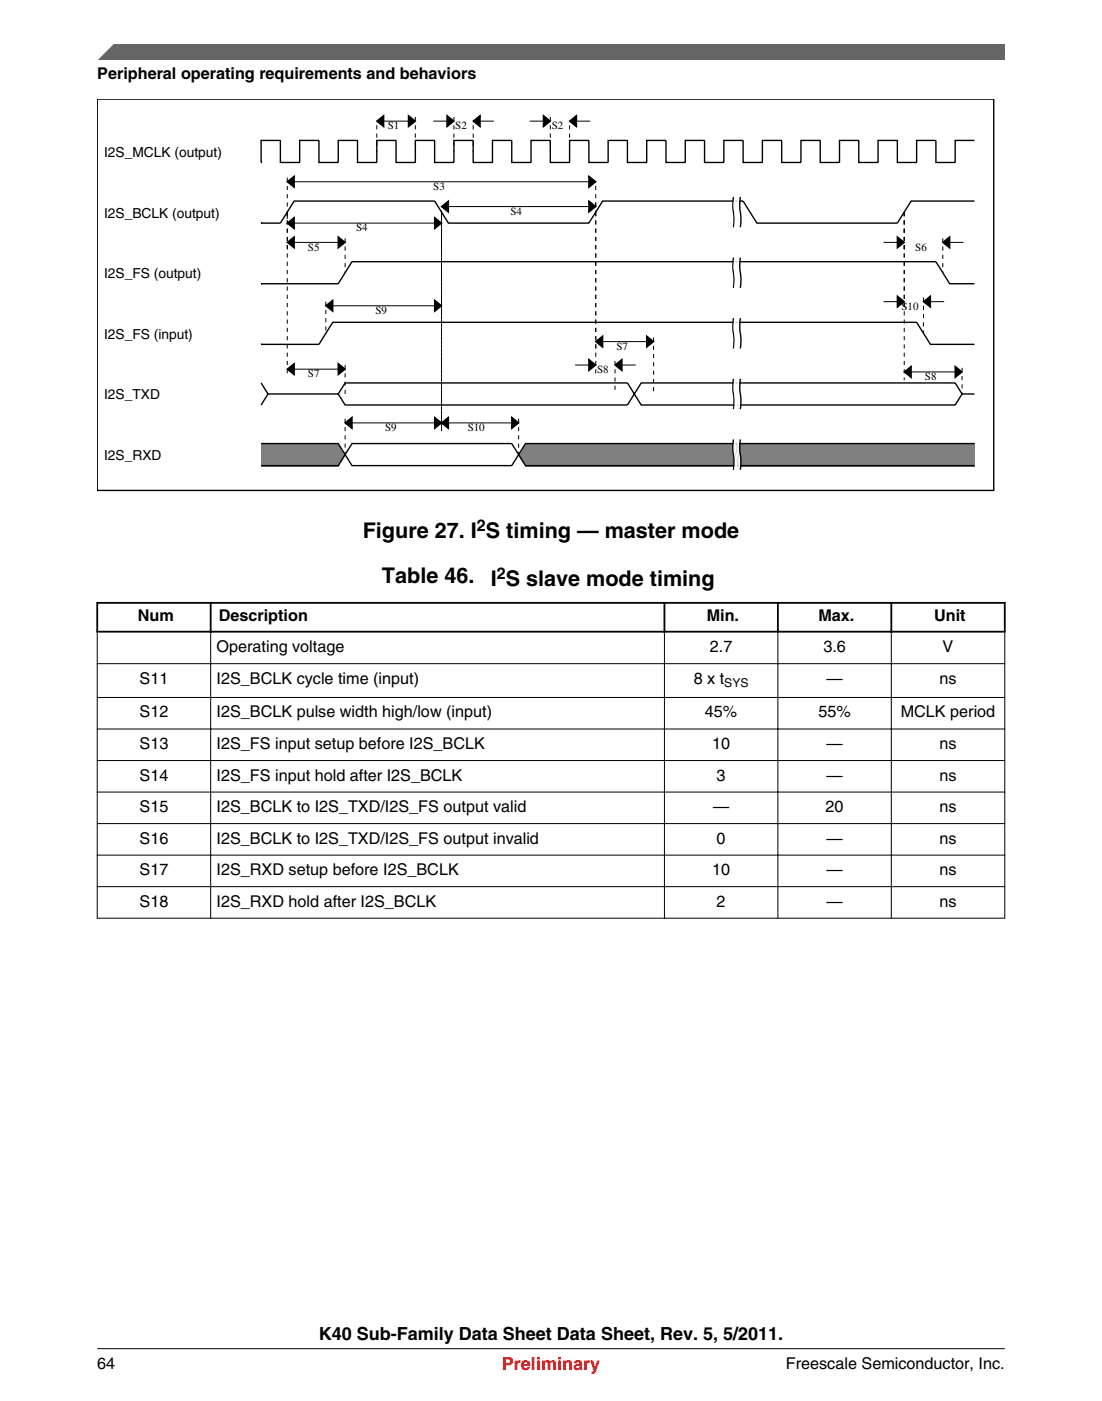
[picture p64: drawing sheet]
<svg xmlns="http://www.w3.org/2000/svg" width="216mm" height="274mm" viewBox="0 0 216 274" stroke-linecap="round" stroke-linejoin="round" font-family="sans-serif">
<defs><g id="words">
<g font-size="4.2">
<text x="71.1" y="105.4">Figure 27. I S timing — master mode</text>
<text x="74.8" y="114.1">Table 46.</text>
<text x="96.1" y="114.7">I S slave mode timing</text>
</g>
<text font-size="3.5" x="62.5" y="262.3">K40 Sub-Family Data Sheet Data Sheet, Rev. 5, 5/2011.</text>
<text font-size="3.5" fill="#f00" x="98.3" y="268.2">Preliminary</text>
<g font-size="3.2">
<text x="19" y="15.5">Peripheral operating requirements and behaviors</text>
<text x="93.4" y="104">2</text>
<text x="97.3" y="113.3">2</text>
<text x="27" y="121.7">Num</text>
<text x="42.9" y="121.7">Description</text>
<text x="138.5" y="121.7">Min.</text>
<text x="160.3" y="121.7">Max.</text>
<text x="183" y="121.7">Unit</text>
<text x="42.4" y="127.7">Operating voltage</text>
<text x="139.1" y="127.7">2.7</text>
<text x="161.3" y="127.7">3.6</text>
<text x="184.7" y="127.7">V</text>
<text x="27.3" y="133.9">S11</text>
<text x="42.4" y="133.9">I2S_BCLK cycle time (input)</text>
<text x="135.9" y="133.9">8 x t</text>
<text x="161.9" y="133.9">—</text>
<text x="184.1" y="133.9">ns</text>
<text x="27.3" y="140.5">S12</text>
<text x="42.4" y="140.5">I2S_BCLK pulse width high/low (input)</text>
<text x="138.1" y="140.5">45%</text>
<text x="160.3" y="140.5">55%</text>
<text x="176.5" y="140.5">MCLK period</text>
<text x="27.3" y="146.7">S13</text>
<text x="42.4" y="146.7">I2S_FS input setup before I2S_BCLK</text>
<text x="139.5" y="146.7">10</text>
<text x="161.9" y="146.7">—</text>
<text x="184.1" y="146.7">ns</text>
<text x="27.3" y="152.8">S14</text>
<text x="42.4" y="152.8">I2S_FS input hold after I2S_BCLK</text>
<text x="140.4" y="152.8">3</text>
<text x="161.9" y="152.8">—</text>
<text x="184.1" y="152.8">ns</text>
<text x="27.3" y="159">S15</text>
<text x="42.4" y="159">I2S_BCLK to I2S_TXD/I2S_FS output valid</text>
<text x="139.7" y="159">—</text>
<text x="161.7" y="159">20</text>
<text x="184.1" y="159">ns</text>
<text x="27.3" y="165.2">S16</text>
<text x="42.4" y="165.2">I2S_BCLK to I2S_TXD/I2S_FS output invalid</text>
<text x="140.4" y="165.2">0</text>
<text x="161.9" y="165.2">—</text>
<text x="184.1" y="165.2">ns</text>
<text x="27.3" y="171.3">S17</text>
<text x="42.4" y="171.3">I2S_RXD setup before I2S_BCLK</text>
<text x="139.5" y="171.3">10</text>
<text x="161.9" y="171.3">—</text>
<text x="184.1" y="171.3">ns</text>
<text x="27.3" y="177.5">S18</text>
<text x="42.4" y="177.5">I2S_RXD hold after I2S_BCLK</text>
<text x="140.4" y="177.5">2</text>
<text x="161.9" y="177.5">—</text>
<text x="184.1" y="177.5">ns</text>
<text x="19.1" y="268">64</text>
<text x="154" y="268">Freescale Semiconductor, Inc.</text>
</g>
<g font-size="2.7">
<text x="20.4" y="30.7">I2S_MCLK (output)</text>
<text x="20.4" y="42.6">I2S_BCLK (output)</text>
<text x="20.4" y="54.5">I2S_FS (output)</text>
<text x="20.4" y="66.3">I2S_FS (input)</text>
<text x="20.4" y="78.2">I2S_TXD</text>
<text x="20.4" y="90.1">I2S_RXD</text>
</g>
<text font-size="2.4" x="141.9" y="134.5">SYS</text>
<g font-size="2.2">
<text x="76" y="25.3">S1</text>
<text x="89.2" y="25.3">S2</text>
<text x="108.1" y="25.3">S2</text>
<text x="84.9" y="37.2">S3</text>
<text x="69.8" y="45.3">S4</text>
<text x="100" y="42.1">S4</text>
<text x="60.3" y="49.1">S5</text>
<text x="179.3" y="49.1">S6</text>
<text x="73.6" y="61.5">S9</text>
<text x="176.6" y="60.7">S10</text>
<text x="120.8" y="68.5">S7</text>
<text x="60.3" y="73.9">S7</text>
<text x="117" y="73.1">S8</text>
<text x="181.2" y="74.4">S8</text>
<text x="75.4" y="84.4">S9</text>
<text x="91.6" y="84.4">S10</text>
</g>
</g></defs>
<path d="M19 19.4h175.7v76.6h-175.7z" fill="none" stroke="#000" stroke-width=".27"/>
<g fill="#808080">
<path d="M51.2 86.9h3.7v4.5h-3.7z"/>
<path d="M54.9 86.9h3.8v4.5h-3.8z"/>
<path d="M58.7 86.9h3.8v4.5h-3.8z"/>
<path d="M62.5 86.9h3.8v4.5h-3.8z"/>
<path d="M66.3 86.9l1.3 2.4-1.3 2.1z"/>
<path d="M103 86.9h1v4.5h-1l-1.4-2.1z"/>
<path d="M104 86.9h3.8v4.5h-3.8z"/>
<path d="M107.8 86.9h3.8v4.5h-3.8z"/>
<path d="M111.6 86.9h3.8v4.5h-3.8z"/>
<path d="M115.4 86.9h3.7v4.5h-3.7z"/>
<path d="M119.1 86.9h3.8v4.5h-3.8z"/>
<path d="M122.9 86.9h3.8v4.5h-3.8z"/>
<path d="M126.7 86.9h3.8v4.5h-3.8z"/>
<path d="M130.5 86.9h3.8v4.5h-3.8z"/>
<path d="M134.3 86.9h3.7v4.5h-3.7z"/>
<path d="M138 86.9h3.8v4.5h-3.8z"/>
<path d="M141.8 86.9h3.8v4.5h-3.8z"/>
<path d="M145.6 86.9h3.8v4.5h-3.8z"/>
<path d="M149.4 86.9h3.7v4.5h-3.7z"/>
<path d="M153.1 86.9h3.8v4.5h-3.8z"/>
<path d="M156.9 86.9h3.8v4.5h-3.8z"/>
<path d="M160.7 86.9h3.8v4.5h-3.8z"/>
<path d="M164.5 86.9h3.8v4.5h-3.8z"/>
<path d="M168.3 86.9h3.7v4.5h-3.7z"/>
<path d="M172 86.9h3.8v4.5h-3.8z"/>
<path d="M175.8 86.9h3.8v4.5h-3.8z"/>
<path d="M179.6 86.9h3.8v4.5h-3.8z"/>
<path d="M183.4 86.9h3.7v4.5h-3.7z"/>
<path d="M187.1 86.9h3.8v4.5h-3.8z"/>
</g>
<g fill="none" stroke="#000" stroke-width=".27">
<path d="M51.2 31.8h.1M56.3 35.6l1.3-1.1v2.2zM73.8 23.7l1.4-1.1v2.2zM80 22.6l1.4 1.1-1.4 1.1zM87.6 22.6l1.3 1.1-1.3 1.1zM92.7 23.7l1.4-1.1v2.2zM106.5 22.6l1.3 1.1-1.3 1.1zM111.6 23.7l1.3-1.1v2.2zM115.4 34.5l1.3 1.1-1.3 1.1zM115.4 39.4l1.3 1-1.3 1.1zM143.7 38.6a14.6 14.6 0 0 0 .1 4.3l-.1 1.6M145 38.6a14.6 14.6 0 0 0 .2 4.3l-.2 1.6"/>
<path d="M190.9 27.5h-3.8v4.3h-3.7v-4.3h-3.8v4.3h-3.8v-4.3h-3.8v4.3h-3.7v-4.3h-3.8v4.3h-3.8v-4.3h-3.8v4.3h-3.8v-4.3h-3.7v4.3h-3.8v-4.3h-3.8v4.3h-3.8v-4.3h-3.7v4.3h-3.8v-4.3h-3.8v4.3h-3.8v-4.3h-3.8v4.3h-3.7v-4.3h-3.8v4.3h-3.8v-4.3h-3.8v4.3h-3.7v-4.3h-3.8v4.3h-3.8v-4.3h-3.8v4.3h-3.7v-4.3h-3.8v4.3h-3.8v-4.3h-3.8v4.3h-3.8v-4.3h-3.7v4.3h-3.8v-4.3h-3.8v4.3h-3.8v-4.3h-3.7v4.3M190.9 39.4h-12.4l-2.7 4.3h-27.5l-2.7-4.3h-27.5l-2.7 4.3h-27.6l-2.6-4.3h-27.6l-2.7 4.3h-3.7M51.2 43.7h.1M51.2 55.6h.1M51.2 55.6h15.1l2.7-4.4h114.4l2.7 4.4h4.8M56.3 43.7l1.3-1.1v2.2zM56.3 47.5l1.3-1.1v2.1zM63.8 59.9l1.4-1.1v2.2zM66.3 46.4l1.3 1.1-1.3 1zM85.2 42.6l1.3 1.1-1.3 1.1zM85.2 58.8l1.3 1.1-1.3 1.1zM86.5 40.4l1.3-1v2.1z"/>
<path d="M143.7 50.4a14.6 14.6 0 0 0 .1 4.4l-.1 1.6M145 50.4a14.6 14.6 0 0 0 .2 4.4l-.2 1.6M175.8 46.4l1.4 1.1-1.4 1zM175.8 58l1.4 1.1-1.4 1zM180.9 59.1l1.4-1.1v2.1zM184.7 47.5l1.4-1.1v2.1zM51.2 67.4h.1M51.2 67.4h11.3l2.7-4.3h114.4l2.7 4.3h8.6M51.2 75l1.3 2.1M56.3 72.3l1.3-1.1v2.2zM66.3 77.1h-13.8l-1.3 2.2M66.3 77.1l1.3 2.2h55.3l2.7-4.3h61.5l1.4 2.1"/>
<path d="M66.3 77.1l1.3-2.1h55.3l2.7 4.3h61.5l1.4-2.2h2.4M66.3 71.2l1.3 1.1-1.3 1.1zM115.4 70.4l1.3 1.1-1.3 1.1zM116.7 66.9l1.4-1.1v2.2zM120.5 71.5l1.3-1.1v2.2zM126.7 65.8l1.4 1.1-1.4 1.1zM143.7 62.3a14.6 14.6 0 0 0 .1 4.3l-.1 1.6M143.7 74.2a14.6 14.6 0 0 0 .1 4.3l-.1 1.6M145 62.3a14.6 14.6 0 0 0 .2 4.3l-.2 1.6M145 74.2a14.6 14.6 0 0 0 .2 4.3l-.2 1.6M177.2 72.8l1.3-1.1v2.2zM187.1 71.7l1.4 1.1-1.4 1.1z"/>
<path d="M51.2 86.9h15.1l2.7 4.3h31.3l2.7-4.3h87.9M51.2 91.2h15.1l2.7-4.3h31.3l2.7 4.3h87.9M67.6 82.8l1.4-1.1v2.2zM85.2 81.7l1.3 1.1-1.3 1.1zM86.5 82.8l1.3-1.1v2.2zM100.3 81.7l1.3 1.1-1.3 1.1zM143.7 86a14.6 14.6 0 0 0 .1 4.4l-.1 1.6M145 86a14.6 14.6 0 0 0 .2 4.4l-.2 1.6"/>
</g>
<g fill="#000">
<path d="M56.3 35.6l1.3-1.1v2.2zM73.8 23.7l1.4-1.1v2.2zM80 22.6l1.4 1.1-1.4 1.1zM87.6 22.6l1.3 1.1-1.3 1.1zM92.7 23.7l1.4-1.1v2.2zM106.5 22.6l1.3 1.1-1.3 1.1zM111.6 23.7l1.3-1.1v2.2zM115.4 34.5l1.3 1.1-1.3 1.1zM56.3 43.7l1.3-1.1v2.2zM56.3 47.5l1.3-1.1v2.1zM63.8 59.9l1.4-1.1v2.2zM66.3 46.4l1.3 1.1-1.3 1z"/>
<path d="M85.2 42.6l1.3 1.1-1.3 1.1zM86.5 40.4l1.3-1v2.1zM85.2 58.8l1.3 1.1-1.3 1.1zM115.4 39.4l1.3 1-1.3 1.1zM175.8 46.4l1.4 1.1-1.4 1zM175.8 58l1.4 1.1-1.4 1zM180.9 59.1l1.4-1.1v2.1zM184.7 47.5l1.4-1.1v2.1zM56.3 72.3l1.3-1.1v2.2zM66.3 71.2l1.3 1.1-1.3 1.1zM116.7 66.9l1.4-1.1v2.2zM115.4 70.4l1.3 1.1-1.3 1.1z"/>
<path d="M120.5 71.5l1.3-1.1v2.2zM126.7 65.8l1.4 1.1-1.4 1.1zM177.2 72.8l1.3-1.1v2.2zM187.1 71.7l1.4 1.1-1.4 1.1zM67.6 82.8l1.4-1.1v2.2zM85.2 81.7l1.3 1.1-1.3 1.1zM86.5 82.8l1.3-1.1v2.2zM100.3 81.7l1.3 1.1-1.3 1.1z"/>
</g>
<g fill="none" stroke="#000" stroke-width=".2" stroke-dasharray=".8 .8" stroke-linecap="butt">
<path d="M56.3 34.8v6.7M73.8 24.5v5.2M81.4 22.9v6.8M88.9 22.9v6.8M92.7 24.5v5.2M107.8 22.9v6.8M111.6 24.5v5.2M116.7 36.4v5.1M116.7 39.6v1.9M56.3 42.9v-1.4M56.3 41.5v7.6M56.3 41.5v32.4"/>
<path d="M63.8 59.1v6.2M67.6 46.7v6.7M86.5 44.5v-3M86.5 41.3v.2M86.5 41.5v20M86.5 41.5v42.9M116.7 41.5v27M116.7 41.5v31.6M177.2 41.5v7.6M177.2 41.5v19.2M177.2 41.5v32.9M180.9 58.3v7"/>
<path d="M184.7 46.7v6.7M67.6 71.5v5.6M120.5 70.7v6.4M128.1 66.1v11M188.5 72v5.1M67.6 82v7M86.5 83.6v-42.1M101.6 82v7"/>
</g>
<g fill="none" stroke="#000" stroke-width=".2">
<path d="M56.3 35.6h60.4M73.8 23.7h7.6M84.9 23.7h4M92.7 23.7h4.1M103.8 23.7h4M111.6 23.7h4M56.3 43.7h30.2M56.3 47.5h11.3M63.8 59.9h22.7M86.5 40.4h30.2M173.1 47.5h4.1M173.1 59.1h4.1"/>
<path d="M180.9 59.1h4.1M184.7 47.5h4.1M56.3 72.3h11.3M112.7 71.5h4M116.7 66.9h11.4M120.5 71.5h4M177.2 72.8h11.3M67.6 82.8h34"/>
</g>
<g fill="none" stroke="#fff" stroke-width=".27">
<path d="M144 38.6a14.6 14.6 0 0 0 .1 4.3l-.1 1.6M144.2 38.6a14.6 14.6 0 0 0 .2 4.3l-.2 1.6M144.5 38.6a14.6 14.6 0 0 0 .1 4.3l-.1 1.6M144.8 38.6a14.6 14.6 0 0 0 .1 4.3l-.1 1.6M144 50.4a14.6 14.6 0 0 0 .1 4.4l-.1 1.6M144.2 50.4a14.6 14.6 0 0 0 .2 4.4l-.2 1.6M144.5 50.4a14.6 14.6 0 0 0 .1 4.4l-.1 1.6M144.8 50.4a14.6 14.6 0 0 0 .1 4.4l-.1 1.6M144 62.3a14.6 14.6 0 0 0 .1 4.3l-.1 1.6M144 74.2a14.6 14.6 0 0 0 .1 4.3l-.1 1.6M144.2 62.3a14.6 14.6 0 0 0 .2 4.3l-.2 1.6M144.2 74.2a14.6 14.6 0 0 0 .2 4.3l-.2 1.6"/>
<path d="M144.5 62.3a14.6 14.6 0 0 0 .1 4.3l-.1 1.6M144.5 74.2a14.6 14.6 0 0 0 .1 4.3l-.1 1.6M144.8 62.3a14.6 14.6 0 0 0 .1 4.3l-.1 1.6M144.8 74.2a14.6 14.6 0 0 0 .1 4.3l-.1 1.6M144 86a14.6 14.6 0 0 0 .1 4.4l-.1 1.6M144.2 86a14.6 14.6 0 0 0 .2 4.4l-.2 1.6M144.5 86a14.6 14.6 0 0 0 .1 4.4l-.1 1.6M144.8 86a14.6 14.6 0 0 0 .1 4.4l-.1 1.6"/>
</g>
<g fill="#fff">
<path d="M19 110.6h177.8v71h-177.8z" fill-rule="evenodd"/>
<path d="M19.2 118.2h21.9v5.3h-21.9z" fill-rule="evenodd"/>
<path d="M41.5 118.2h88.5v5.3h-88.5z" fill-rule="evenodd"/>
<path d="M130.4 118.2h21.8v5.3h-21.8z" fill-rule="evenodd"/>
<path d="M152.6 118.2h21.8v5.3h-21.8z" fill-rule="evenodd"/>
<path d="M174.8 118.2h21.9v5.3h-21.9z" fill-rule="evenodd"/>
<path d="M19.1 123.9h22.1v6h-22.1z" fill-rule="evenodd"/>
<path d="M41.4 123.9h88.7v6h-88.7z" fill-rule="evenodd"/>
<path d="M130.3 123.9h22v6h-22z" fill-rule="evenodd"/>
<path d="M152.5 123.9h22v6h-22z" fill-rule="evenodd"/>
<path d="M174.7 123.9h22.1v6h-22.1z" fill-rule="evenodd"/>
<path d="M19.1 130h22.1v6.5h-22.1z" fill-rule="evenodd"/>
<path d="M41.4 130h88.7v6.5h-88.7z" fill-rule="evenodd"/>
<path d="M130.3 130h22v6.5h-22z" fill-rule="evenodd"/>
<path d="M152.5 130h22v6.5h-22z" fill-rule="evenodd"/>
<path d="M174.7 130h22.1v6.5h-22.1z" fill-rule="evenodd"/>
<path d="M19.1 136.7h22.1v6h-22.1z" fill-rule="evenodd"/>
<path d="M41.4 136.7h88.7v6h-88.7z" fill-rule="evenodd"/>
<path d="M130.3 136.7h22v6h-22z" fill-rule="evenodd"/>
<path d="M152.5 136.7h22v6h-22z" fill-rule="evenodd"/>
<path d="M174.7 136.7h22.1v6h-22.1z" fill-rule="evenodd"/>
<path d="M19.1 142.8h22.1v6h-22.1z" fill-rule="evenodd"/>
<path d="M41.4 142.8h88.7v6h-88.7z" fill-rule="evenodd"/>
<path d="M130.3 142.8h22v6h-22z" fill-rule="evenodd"/>
<path d="M152.5 142.8h22v6h-22z" fill-rule="evenodd"/>
<path d="M174.7 142.8h22.1v6h-22.1z" fill-rule="evenodd"/>
<path d="M19.1 149h22.1v6h-22.1z" fill-rule="evenodd"/>
<path d="M41.4 149h88.7v6h-88.7z" fill-rule="evenodd"/>
<path d="M130.3 149h22v6h-22z" fill-rule="evenodd"/>
<path d="M152.5 149h22v6h-22z" fill-rule="evenodd"/>
<path d="M174.7 149h22.1v6h-22.1z" fill-rule="evenodd"/>
<path d="M19.1 155.2h22.1v6h-22.1z" fill-rule="evenodd"/>
<path d="M41.4 155.2h88.7v6h-88.7z" fill-rule="evenodd"/>
<path d="M130.3 155.2h22v6h-22z" fill-rule="evenodd"/>
<path d="M152.5 155.2h22v6h-22z" fill-rule="evenodd"/>
<path d="M174.7 155.2h22.1v6h-22.1z" fill-rule="evenodd"/>
<path d="M19.1 161.4h22.1v5.9h-22.1z" fill-rule="evenodd"/>
<path d="M41.4 161.4h88.7v5.9h-88.7z" fill-rule="evenodd"/>
<path d="M130.3 161.4h22v5.9h-22z" fill-rule="evenodd"/>
<path d="M152.5 161.4h22v5.9h-22z" fill-rule="evenodd"/>
<path d="M174.7 161.4h22.1v5.9h-22.1z" fill-rule="evenodd"/>
<path d="M19.1 167.5h22.1v6h-22.1z" fill-rule="evenodd"/>
<path d="M41.4 167.5h88.7v6h-88.7z" fill-rule="evenodd"/>
<path d="M130.3 167.5h22v6h-22z" fill-rule="evenodd"/>
<path d="M152.5 167.5h22v6h-22z" fill-rule="evenodd"/>
<path d="M174.7 167.5h22.1v6h-22.1z" fill-rule="evenodd"/>
<path d="M19.1 173.7h22.1v6h-22.1z" fill-rule="evenodd"/>
<path d="M41.4 173.7h88.7v6h-88.7z" fill-rule="evenodd"/>
<path d="M130.3 173.7h22v6h-22z" fill-rule="evenodd"/>
<path d="M152.5 173.7h22v6h-22z" fill-rule="evenodd"/>
<path d="M174.7 173.7h22.1v6h-22.1z" fill-rule="evenodd"/>
</g>
<path d="M18.9 118h178.1M19 117.9v6M41.3 117.9v6M130.2 117.9v6M152.4 117.9v6M174.6 117.9v6M196.8 117.9v6M18.9 123.7h178.1" fill="none" stroke="#000" stroke-width=".35"/>
<g fill="none" stroke="#000" stroke-width=".2">
<path d="M19 129.9h177.9M19 136.6h177.9M19 123.8v56.1M41.3 123.5v56.4M130.2 123.5v56.4M152.4 123.5v56.4M174.6 123.5v56.4M196.8 123.8v56.1M19 142.7h177.9M19 148.9h177.9M19 155.1h177.9M19 161.3h177.9"/>
<path d="M19 167.4h177.9M19 173.6h177.9M19 179.8h177.9"/>
</g>
<path d="M19 11.7l5.7-3.1 172.2 .1v3z" fill="#666"/>
<path d="M22.5 8.6l-3.1 3.1" fill="none" stroke="#666" stroke-width=".28"/>
<path d="M19 264.1h177.8" fill="none" stroke="#000" stroke-width=".2"/>
<use href="#words"/>
</svg>
